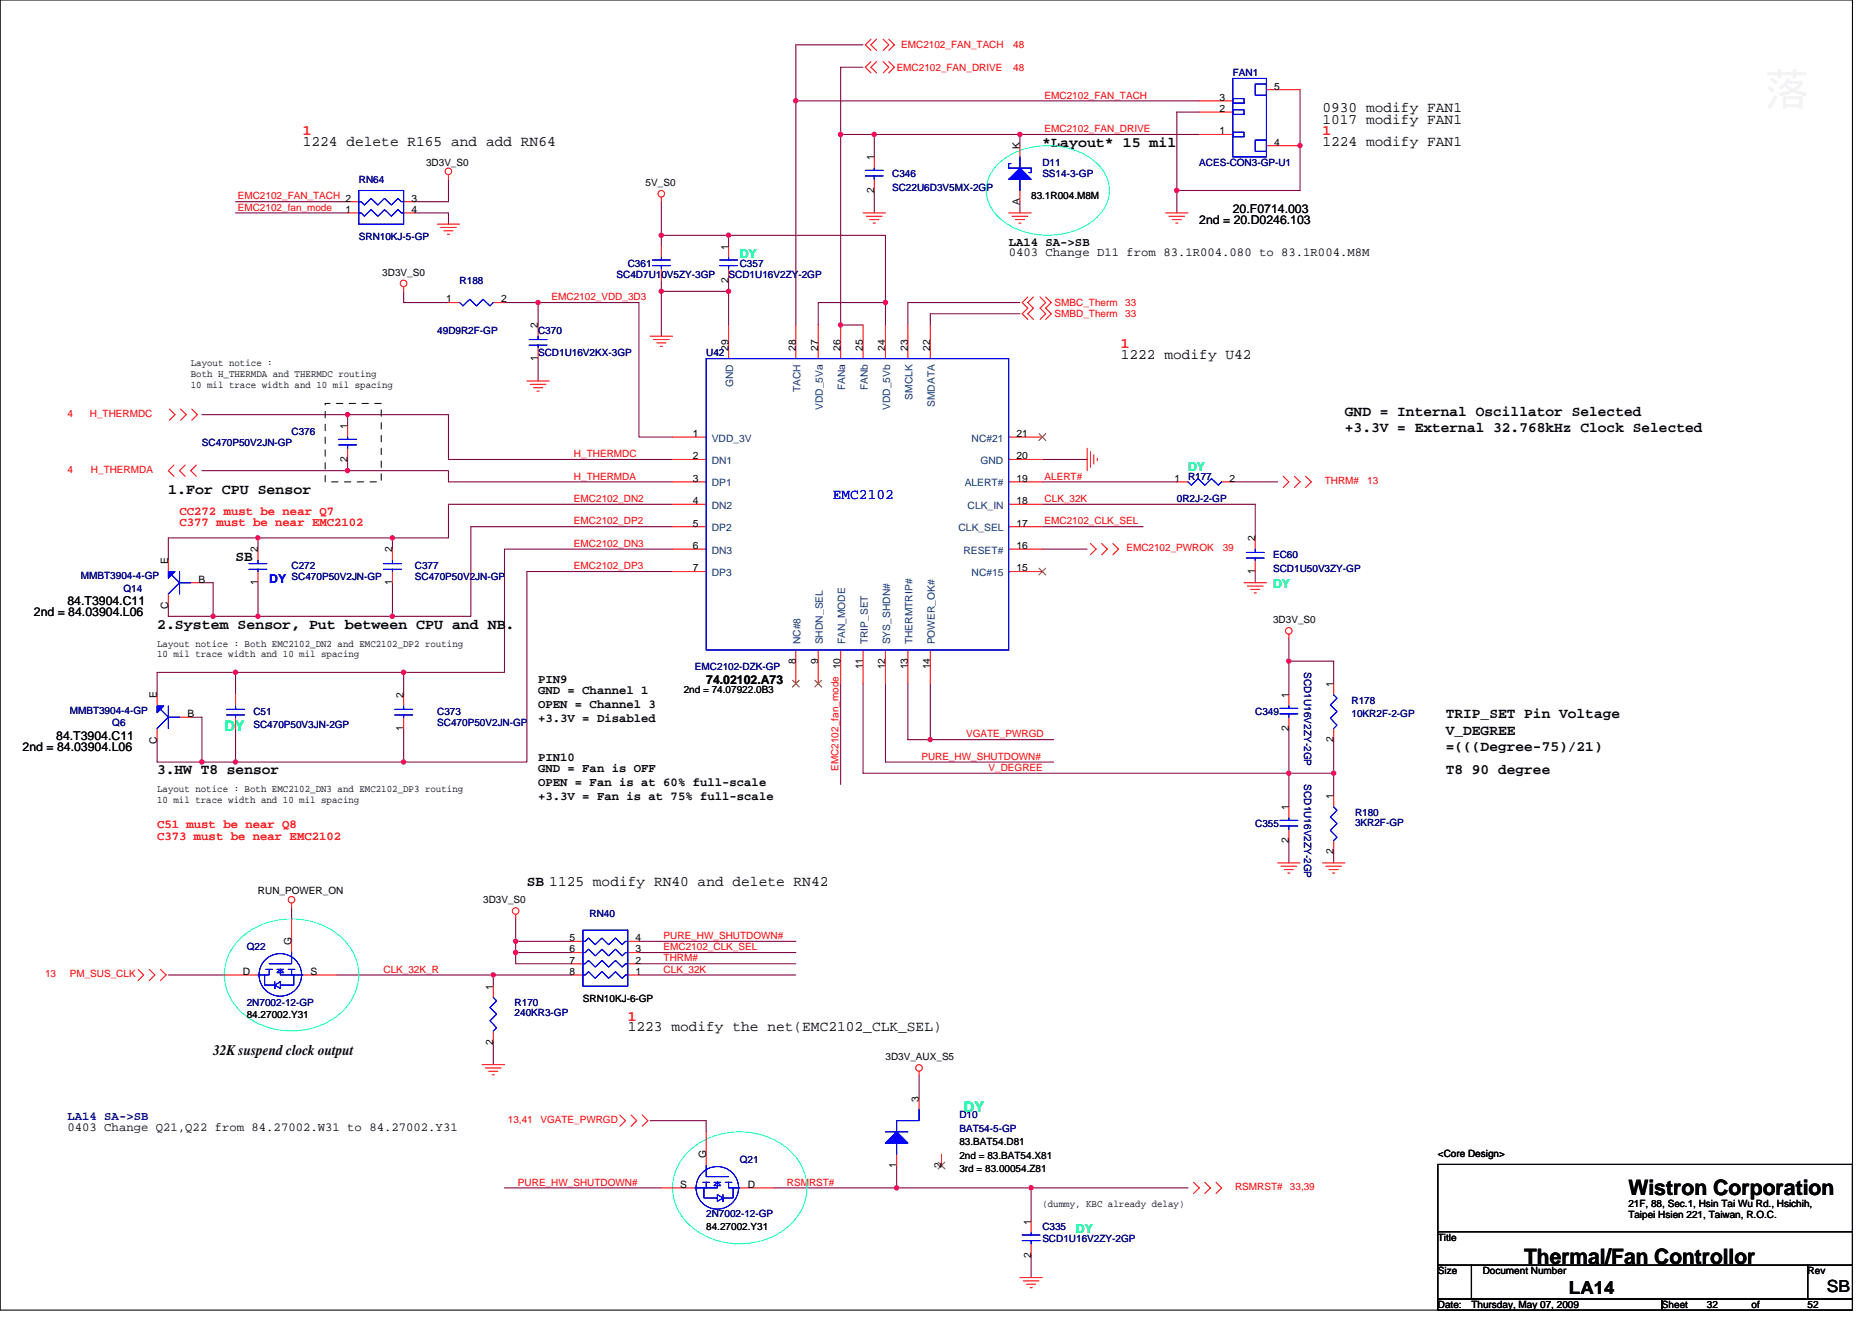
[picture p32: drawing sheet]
<svg xmlns="http://www.w3.org/2000/svg" width="297mm" height="210mm" viewBox="0 0 297 210" stroke-linecap="round" stroke-linejoin="round" font-family="sans-serif">
<defs><g id="words">
<g font-size="3.4">
<text x="258.4" y="189.6">Wistron Corporation</text>
<text x="241.8" y="200.5">Thermal/Fan Controllor</text>
</g>
<text font-size="2.8" x="249" y="205.3">LA14</text>
<text font-size="2.6" x="289.9" y="205.1">SB</text>
<g font-size="2.3">
<text x="209.8" y="17.8">0930 modify FAN1</text>
<text x="48" y="23.2">1224 delete R165 and add RN64</text>
<text x="165.4" y="23.3">*Layout* 15 mil</text>
<text x="209.8" y="19.6">1017 modify FAN1</text>
<text x="209.8" y="23.2">1224 modify FAN1</text>
<text x="177.8" y="57">1222 modify U42</text>
<text x="213.4" y="65.9">GND = Internal Oscillator Selected</text>
<text x="213.4" y="68.6">+3.3V = External 32.768kHz Clock Selected</text>
<text x="26.7" y="78.4">1.For CPU Sensor</text>
<text x="37.4" y="89">SB</text>
<text x="24.9" y="99.7">2.System Sensor, Put between CPU and NB.</text>
<text x="229.4" y="113.9">TRIP_SET Pin Voltage</text>
<text x="229.4" y="116.6">V_DEGREE</text>
<text x="229.4" y="119.2">=(((Degree-75)/21)</text>
<text x="24.9" y="122.8">3.HW T8 sensor</text>
<text x="229.4" y="122.8">T8 90 degree</text>
<text x="83.6" y="140.6">SB 1125 modify RN40 and delete RN42</text>
<text x="33.8" y="167.4">32K suspend clock output</text>
<text x="99.6" y="163.6">1223 modify the net(EMC2102_CLK_SEL)</text>
</g>
<g font-size="2.3" fill="#f00">
<text x="48" y="21.5">1</text>
<text x="209.8" y="21.5">1</text>
<text x="177.8" y="55.3">1</text>
<text x="99.6" y="162">1</text>
</g>
<text font-size="2.3" fill="#00f" x="132.1" y="79.2">EMC2102</text>
<g font-size="2.3" fill="#0f0">
<text x="35.6" y="115.9">DY</text>
<text x="152.9" y="176.4">DY</text>
</g>
<g font-size="1.9">
<text x="190.3" y="35.5">2nd = 20.D0246.103</text>
<text x="195.6" y="33.8">20.F0714.003</text>
<text x="160.1" y="39">LA14 SA-&gt;SB</text>
<text x="160.1" y="40.7">0403 Change D11 from 83.1R004.080 to 83.1R004.M8M</text>
<text x="10.7" y="96">84.T3904.C11</text>
<text x="5.4" y="97.8">2nd = 84.03904.L06</text>
<text x="85.4" y="110.1">GND = Channel 1</text>
<text x="85.4" y="112.3">OPEN = Channel 3</text>
<text x="85.4" y="108.3">PIN9</text>
<text x="112.1" y="108.5">74.02102.A73</text>
<text x="3.6" y="119.1">2nd = 84.03904.L06</text>
<text x="8.9" y="117.3">84.T3904.C11</text>
<text x="85.4" y="114.5">+3.3V = Disabled</text>
<text x="85.4" y="122.5">GND = Fan is OFF</text>
<text x="85.4" y="124.8">OPEN = Fan is at 60% full-scale</text>
<text x="85.4" y="120.8">PIN10</text>
<text x="85.4" y="127">+3.3V = Fan is at 75% full-scale</text>
<text x="10.7" y="179.4">0403 Change Q21,Q22 from 84.27002.W31 to 84.27002.Y31</text>
</g>
<g font-size="1.9" fill="#0f0">
<text x="117.4" y="40.9">DY</text>
<text x="188.5" y="74.7">DY</text>
<text x="202" y="93.2">DY</text>
<text x="170.7" y="195.6">DY</text>
</g>
<g font-size="1.9" fill="#f00">
<text x="28.5" y="83.4">C377 must be near EMC2102</text>
<text x="28.5" y="81.6">CC272 must be near Q7</text>
<text x="24.9" y="131.4">C51 must be near Q8</text>
<text x="24.9" y="133.2">C373 must be near EMC2102</text>
</g>
<text font-size="1.9" fill="#00f" x="42.7" y="92.5">DY</text>
<text font-size="1.9" fill="#000080" x="10.7" y="177.7">LA14 SA-&gt;SB</text>
<g font-size="1.6" fill="#f00">
<text x="142.3" y="11.2">EMC2102_FAN_DRIVE</text>
<text x="143" y="7.6">EMC2102_FAN_TACH</text>
<text x="160.8" y="7.6">48</text>
<text x="160.8" y="11.2">48</text>
<text x="165.8" y="15.6">EMC2102_FAN_TACH</text>
<text x="165.8" y="21">EMC2102_FAN_DRIVE</text>
<text x="37.7" y="31.6">EMC2102_FAN_TACH 2</text>
<text x="37.7" y="33.4">EMC2102_fan_mode</text>
<text x="87.5" y="47.6">EMC2102_VDD_3D3</text>
<text x="167.3" y="50.3">SMBD_Therm</text>
<text x="167.3" y="48.5">SMBC_Therm</text>
<text x="178.6" y="50.3">33</text>
<text x="178.6" y="48.5">33</text>
<text x="10.7" y="66.1">4</text>
<text x="14.3" y="66.1">H_THERMDC</text>
<text x="10.7" y="75">4</text>
<text x="14.4" y="75">H_THERMDA</text>
<text x="91.1" y="72.5">H_THERMDC</text>
<text x="91.1" y="76.1">H_THERMDA</text>
<text x="165.8" y="76.1">ALERT#</text>
<text x="210.2" y="76.8">THRM#</text>
<text x="217" y="76.8">13</text>
<text x="91.1" y="79.7">EMC2102_DN2</text>
<text x="91.1" y="83.2">EMC2102_DP2</text>
<text x="165.8" y="79.7">CLK_32K</text>
<text x="165.8" y="83.2">EMC2102_CLK_SEL</text>
<text x="91.1" y="86.8">EMC2102_DN3</text>
<text x="178.7" y="87.5">EMC2102_PWROK</text>
<text x="194" y="87.5">39</text>
<text x="91.1" y="90.3">EMC2102_DP3</text>
<text x="153.3" y="117">VGATE_PWRGD</text>
<text x="133" y="122.3" transform="rotate(-90 133 122.3)">EMC2102_fan_mode 10</text>
<text x="146.2" y="120.5">PURE_HW_SHUTDOWN#</text>
<text x="156.9" y="122.3">V_DEGREE</text>
<text x="105.3" y="149">PURE_HW_SHUTDOWN#</text>
<text x="7.2" y="155">13</text>
<text x="11.1" y="155">PM_SUS_CLK</text>
<text x="60.9" y="154.3">CLK_32K_R</text>
<text x="105.3" y="152.5">THRM#</text>
<text x="105.3" y="154.3">CLK_32K</text>
<text x="105.3" y="150.8">EMC2102_CLK_SEL</text>
<text x="80.6" y="178.2">13,41</text>
<text x="85.7" y="178.2">VGATE_PWRGD</text>
<text x="82.2" y="188.1">PURE_HW_SHUTDOWN#</text>
<text x="124.9" y="188.1">RSMRST#</text>
<text x="196" y="188.8">RSMRST#</text>
<text x="204.7" y="188.8">33,39</text>
</g>
<g font-size="1.6">
<text x="193.5" y="17.8">2</text>
<text x="193.5" y="16">3</text>
<text x="202.2" y="14.2">5</text>
<text x="161.8" y="23.6" transform="rotate(-90 161.8 23.6)">K</text>
<text x="193.5" y="21.3">1</text>
<text x="202.2" y="23.1">4</text>
<text x="67.6" y="26.3">3D3V_S0</text>
<text x="102.4" y="29.5">5V_S0</text>
<text x="138.7" y="25.4" transform="rotate(-90 138.7 25.4)">1</text>
<text x="54.8" y="33.8">1</text>
<text x="65.3" y="32">3</text>
<text x="65.3" y="33.8">4</text>
<text x="138.7" y="30.6" transform="rotate(-90 138.7 30.6)">2</text>
<text x="161.8" y="32.6" transform="rotate(-90 161.8 32.6)">A</text>
<text x="163.6" y="31.6">83.1R004.M8M</text>
<text x="115.6" y="39.6" transform="rotate(-90 115.6 39.6)">1</text>
<text x="60.7" y="43.7">3D3V_S0</text>
<text x="70.8" y="48">1</text>
<text x="79.5" y="48">2</text>
<text x="115.6" y="44.8" transform="rotate(-90 115.6 44.8)">2</text>
<text x="85.4" y="52.1" transform="rotate(-90 85.4 52.1)">2</text>
<text x="30.3" y="58.1">Layout notice :</text>
<text x="30.3" y="59.8">Both H_THERMDA and THERMDC routing</text>
<text x="85.4" y="57.3" transform="rotate(-90 85.4 57.3)">1</text>
<text x="115.6" y="55.6" transform="rotate(-90 115.6 55.6)">29</text>
<text x="126.3" y="55.6" transform="rotate(-90 126.3 55.6)">28</text>
<text x="129.8" y="55.6" transform="rotate(-90 129.8 55.6)">27</text>
<text x="133.4" y="55.6" transform="rotate(-90 133.4 55.6)">26</text>
<text x="136.9" y="55.6" transform="rotate(-90 136.9 55.6)">25</text>
<text x="140.5" y="55.6" transform="rotate(-90 140.5 55.6)">24</text>
<text x="144" y="55.6" transform="rotate(-90 144 55.6)">23</text>
<text x="147.6" y="55.6" transform="rotate(-90 147.6 55.6)">22</text>
<text x="30.3" y="61.5">10 mil trace width and 10 mil spacing</text>
<text x="55.1" y="68.1" transform="rotate(-90 55.1 68.1)">1</text>
<text x="109.9" y="69.3">1</text>
<text x="161.3" y="69.3">21</text>
<text x="55.1" y="73.3" transform="rotate(-90 55.1 73.3)">2</text>
<text x="109.9" y="72.9">2</text>
<text x="109.9" y="76.4">3</text>
<text x="161.3" y="72.9">20</text>
<text x="161.3" y="76.4">19</text>
<text x="186.4" y="76.4">1</text>
<text x="195.1" y="76.4">2</text>
<text x="109.9" y="80">4</text>
<text x="109.9" y="83.5">5</text>
<text x="161.3" y="80">18</text>
<text x="161.3" y="83.5">17</text>
<text x="26.7" y="89.4" transform="rotate(-90 26.7 89.4)">E</text>
<text x="40.9" y="87.7" transform="rotate(-90 40.9 87.7)">2</text>
<text x="62.2" y="87.7" transform="rotate(-90 62.2 87.7)">2</text>
<text x="109.9" y="87.1">6</text>
<text x="161.3" y="87.1">16</text>
<text x="199.2" y="85.9" transform="rotate(-90 199.2 85.9)">2</text>
<text x="31.5" y="92.4">B</text>
<text x="40.9" y="92.8" transform="rotate(-90 40.9 92.8)">1</text>
<text x="62.2" y="92.8" transform="rotate(-90 62.2 92.8)">1</text>
<text x="109.9" y="90.7">7</text>
<text x="161.3" y="90.7">15</text>
<text x="199.2" y="91.1" transform="rotate(-90 199.2 91.1)">1</text>
<text x="26.7" y="96.7" transform="rotate(-90 26.7 96.7)">C</text>
<text x="202" y="98.8">3D3V_S0</text>
<text x="24.9" y="102.6">Layout notice : Both EMC2102_DN2 and EMC2102_DP2 routing</text>
<text x="24.9" y="104.3">10 mil trace width and 10 mil spacing</text>
<text x="126.3" y="105.3" transform="rotate(-90 126.3 105.3)">8</text>
<text x="129.8" y="105.3" transform="rotate(-90 129.8 105.3)">9</text>
<text x="136.9" y="106.2" transform="rotate(-90 136.9 106.2)">11</text>
<text x="140.5" y="106.2" transform="rotate(-90 140.5 106.2)">12</text>
<text x="144" y="106.2" transform="rotate(-90 144 106.2)">13</text>
<text x="147.6" y="106.2" transform="rotate(-90 147.6 106.2)">14</text>
<text x="24.9" y="110.8" transform="rotate(-90 24.9 110.8)">E</text>
<text x="29.7" y="113.8">B</text>
<text x="64" y="110.8" transform="rotate(-90 64 110.8)">2</text>
<text x="108.5" y="109.9">2nd = 74.07922.0B3</text>
<text x="204.5" y="110.8" transform="rotate(-90 204.5 110.8)">1</text>
<text x="211.6" y="109" transform="rotate(-90 211.6 109)">1</text>
<text x="24.9" y="118" transform="rotate(-90 24.9 118)">C</text>
<text x="64" y="116" transform="rotate(-90 64 116)">1</text>
<text x="204.5" y="116" transform="rotate(-90 204.5 116)">2</text>
<text x="211.6" y="117.7" transform="rotate(-90 211.6 117.7)">2</text>
<text x="24.9" y="125.7">Layout notice : Both EMC2102_DN3 and EMC2102_DP3 routing</text>
<text x="24.9" y="127.4">10 mil trace width and 10 mil spacing</text>
<text x="204.5" y="128.5" transform="rotate(-90 204.5 128.5)">1</text>
<text x="211.6" y="126.8" transform="rotate(-90 211.6 126.8)">1</text>
<text x="204.5" y="133.7" transform="rotate(-90 204.5 133.7)">2</text>
<text x="211.6" y="135.5" transform="rotate(-90 211.6 135.5)">2</text>
<text x="40.9" y="141.9">RUN_POWER_ON</text>
<text x="76.7" y="143.3">3D3V_S0</text>
<text x="46.2" y="149.9" transform="rotate(-90 46.2 149.9)">G</text>
<text x="90.4" y="149.3">5</text>
<text x="100.9" y="149.3">4</text>
<text x="38.5" y="154.7">D</text>
<text x="49.3" y="154.7">S</text>
<text x="90.4" y="151.1">6</text>
<text x="90.4" y="152.9">7</text>
<text x="90.4" y="154.7">8</text>
<text x="100.9" y="154.7">1</text>
<text x="100.9" y="152.9">2</text>
<text x="100.9" y="151.1">3</text>
<text x="39.2" y="161.4">84.27002.Y31</text>
<text x="78.2" y="157" transform="rotate(-90 78.2 157)">1</text>
<text x="92.5" y="158.9">SRN10KJ-6-GP</text>
<text x="78.2" y="165.7" transform="rotate(-90 78.2 165.7)">2</text>
<text x="140.5" y="168.2">3D3V_AUX_S5</text>
<text x="145.8" y="174.8" transform="rotate(-90 145.8 174.8)">3</text>
<text x="112" y="183.7" transform="rotate(-90 112 183.7)">G</text>
<text x="142.3" y="185.3" transform="rotate(-90 142.3 185.3)">1</text>
<text x="149.4" y="185.3" transform="rotate(-90 149.4 185.3)">2</text>
<text x="152.2" y="181.7">83.BAT54.D81</text>
<text x="152.2" y="183.8">2nd = 83.BAT54.X81</text>
<text x="152.2" y="186">3rd = 83.00054.Z81</text>
<text x="228.2" y="183.5">&lt;Core Design&gt;</text>
<text x="107.9" y="188.4">S</text>
<text x="118.6" y="188.4">D</text>
<text x="165.4" y="191.5">(dummy, KBC already delay)</text>
<text x="258.4" y="191.5">21F, 88, Sec.1, Hsin Tai Wu Rd., Hsichih,</text>
<text x="112.1" y="195.2">84.27002.Y31</text>
<text x="163.6" y="194.3" transform="rotate(-90 163.6 194.3)">1</text>
<text x="228.2" y="196.8">Title</text>
<text x="258.4" y="193.3">Taipei Hsien 221, Taiwan, R.O.C.</text>
<text x="163.6" y="199.5" transform="rotate(-90 163.6 199.5)">2</text>
<text x="228.2" y="202.2">Size</text>
<text x="235.3" y="202.2">Document Number</text>
<text x="286.8" y="202.2">Rev</text>
<text x="228.2" y="207.5">Date:</text>
<text x="233.5" y="207.5">Thursday, May 07, 2009</text>
<text x="263.7" y="207.5">Sheet</text>
<text x="270.8" y="207.5">32</text>
<text x="277.9" y="207.5">of</text>
<text x="286.8" y="207.5">52</text>
</g>
<g font-size="1.6" fill="#000080">
<text x="195.6" y="12.1">FAN1</text>
<text x="56.9" y="29">RN64</text>
<text x="141.6" y="28.1">C346</text>
<text x="165.4" y="26.3">D11</text>
<text x="165.4" y="28.1">SS14-3-GP</text>
<text x="190.3" y="26.3">ACES-CON3-GP-U1</text>
<text x="141.6" y="30.2">SC22U6D3V5MX-2GP</text>
<text x="56.9" y="38">SRN10KJ-5-GP</text>
<text x="72.9" y="45">R188</text>
<text x="97.8" y="44.1">SC4D7U10V5ZY-3GP</text>
<text x="99.6" y="42.3">C361</text>
<text x="115.6" y="44.1">SCD1U16V2ZY-2GP</text>
<text x="117.4" y="42.3">C357</text>
<text x="69.4" y="53">49D9R2F-GP</text>
<text x="85.4" y="53">C370</text>
<text x="85.4" y="56.5">SCD1U16V2KX-3GP</text>
<text x="112.1" y="56.5">U42</text>
<text x="32" y="70.8">SC470P50V2JN-GP</text>
<text x="46.3" y="69">C376</text>
<text x="188.5" y="76.1">R177</text>
<text x="186.7" y="79.7">0R2J-2-GP</text>
<text x="202" y="88.5">EC60</text>
<text x="12.8" y="91.9">MMBT3904-4-GP</text>
<text x="19.6" y="93.9">Q14</text>
<text x="46.3" y="90.3">C272</text>
<text x="46.3" y="92.1">SC470P50V2JN-GP</text>
<text x="65.8" y="90.3">C377</text>
<text x="65.8" y="92.1">SC470P50V2JN-GP</text>
<text x="202" y="90.7">SCD1U50V3ZY-GP</text>
<text x="110.3" y="106.3">EMC2102-DZK-GP</text>
<text x="206.9" y="106.7" transform="rotate(90 206.9 106.7)">SCD1U16V2ZY-2GP</text>
<text x="11.1" y="113.3">MMBT3904-4-GP</text>
<text x="40.2" y="113.4">C51</text>
<text x="69.4" y="113.4">C373</text>
<text x="199.2" y="113.4">C349</text>
<text x="214.5" y="111.7">R178</text>
<text x="214.5" y="113.8">10KR2F-2-GP</text>
<text x="17.8" y="115.2">Q6</text>
<text x="40.2" y="115.6">SC470P50V3JN-2GP</text>
<text x="69.4" y="115.2">SC470P50V2JN-GP</text>
<text x="206.9" y="124.5" transform="rotate(90 206.9 124.5)">SCD1U16V2ZY-2GP</text>
<text x="199.2" y="131.2">C355</text>
<text x="215" y="129.4">R180</text>
<text x="215" y="131">3KR2F-GP</text>
<text x="93.6" y="145.4">RN40</text>
<text x="39.2" y="150.8">Q22</text>
<text x="39.2" y="159.7">2N7002-12-GP</text>
<text x="81.7" y="159.7">R170</text>
<text x="81.7" y="161.3">240KR3-GP</text>
<text x="152.2" y="177.4">D10</text>
<text x="152.2" y="179.6">BAT54-5-GP</text>
<text x="117.4" y="184.6">Q21</text>
<text x="112.1" y="193.1">2N7002-12-GP</text>
<text x="165.4" y="195.2">C335</text>
<text x="165.4" y="197">SCD1U16V2ZY-2GP</text>
</g>
<g font-size="1.6" fill="#004080">
<text x="116.3" y="61.4" transform="rotate(-90 116.3 61.4)">GND</text>
<text x="127" y="62.2" transform="rotate(-90 127 62.2)">TACH</text>
<text x="130.6" y="65" transform="rotate(-90 130.6 65)">VDD_5Va</text>
<text x="134.1" y="62" transform="rotate(-90 134.1 62)">FANa</text>
<text x="137.7" y="62" transform="rotate(-90 137.7 62)">FANb</text>
<text x="141.2" y="65" transform="rotate(-90 141.2 65)">VDD_5Vb</text>
<text x="144.8" y="63.4" transform="rotate(-90 144.8 63.4)">SMCLK</text>
<text x="148.4" y="64.6" transform="rotate(-90 148.4 64.6)">SMDATA</text>
<text x="112.9" y="70.1">VDD_3V</text>
<text x="154.2" y="70.1">NC#21</text>
<text x="112.9" y="73.6">DN1</text>
<text x="112.9" y="77.2">DP1</text>
<text x="153.1" y="77.2">ALERT#</text>
<text x="155.6" y="73.6">GND</text>
<text x="112.9" y="80.7">DN2</text>
<text x="153.5" y="80.7">CLK_IN</text>
<text x="112.9" y="84.3">DP2</text>
<text x="112.9" y="87.8">DN3</text>
<text x="152.1" y="84.3">CLK_SEL</text>
<text x="152.9" y="87.8">RESET#</text>
<text x="112.9" y="91.4">DP3</text>
<text x="154.2" y="91.4">NC#15</text>
<text x="127" y="102.2" transform="rotate(-90 127 102.2)">NC#8</text>
<text x="130.6" y="102.2" transform="rotate(-90 130.6 102.2)">SHDN_SEL</text>
<text x="134.1" y="102.2" transform="rotate(-90 134.1 102.2)">FAN_MODE</text>
<text x="137.7" y="102.2" transform="rotate(-90 137.7 102.2)">TRIP_SET</text>
<text x="141.2" y="102.2" transform="rotate(-90 141.2 102.2)">SYS_SHDN#</text>
<text x="144.8" y="102.2" transform="rotate(-90 144.8 102.2)">THERMTRIP#</text>
<text x="148.4" y="102.2" transform="rotate(-90 148.4 102.2)">POWER_OK#</text>
</g>
</g></defs>
<path d="M0 0h293.9v207.9h-293.9zM228.2 184.7h65.7v10.7h-65.7zM228.2 195.4h65.7v5.3h-65.7zM228.2 200.7h5.3v5.4h-5.3zM228.2 206.1h35.5v1.8h-35.5zM233.5 200.7h53.3v5.4h-53.3zM263.7 206.1h30.2v1.8h-30.2zM286.8 200.7h7.1v5.4h-7.1z" fill="none" stroke="#000" stroke-width=".17"/>
<g fill="none" stroke="#800040" stroke-width=".17">
<path d="M126.3 16h64M136.9 10.7h-3.5v10.6h5.3M136.9 7.1h-10.6v44.5M190.3 17.8h-3.6v16M206.3 14.2v16h-19.6M37.4 32h17.8M37.4 33.8h17.8M65.8 33.8h5.4v1.8M71.2 28.4v3.6h-5.4M104.9 32v7.1M104.9 37.3h10.7v1.8M115.6 37.3h24.9v10.7"/>
<path d="M133.4 21.3v30.3h3.5M138.7 21.3v3.6M138.7 30.2v3.6M138.7 21.3h51.6M161.8 21.3v1.8M161.8 32v1.8M64 46.2v1.8h7.2M80 48h21.4v21.3h5.3M85.4 48v3.6M85.4 56.9v3.6M104.9 44.4v8.9M104.9 46.2h10.7"/>
<path d="M115.6 44.4v7.2M129.8 51.6v-3.6h10.7v3.6M161.8 48h-17.7v3.6M161.8 49.8h-14.2v1.8M32 74.7h23.2M32 65.8h23.2M55.2 72.9v1.8M55.2 65.8h16v7.1h35.5M55.2 74.7h16v1.8h35.5M55.2 65.8v1.8M165.4 72.9h7.1M165.4 76.5h21.3"/>
<path d="M195.6 76.5h7.1M26.7 96v1.8h35.6M32 92.5h1.8v5.3M40.9 85.3v1.8M40.9 92.5v5.3M62.3 85.3v1.8M62.3 92.5v5.3M62.3 85.3h-35.6v3.6M106.7 80h-35.5v5.3h-8.9M106.7 83.6h-32v14.2h-12.4M106.7 87.1h-26.7v19.6h-16M106.7 90.7h-23.1v30.2h-19.6"/>
<path d="M165.4 87.1h7.1M165.4 80h33.8v5.3M165.4 83.6h16M199.2 90.7v1.8M24.9 117.3v3.6h7.1M30.3 113.8h1.7v7.1h5.4M37.4 106.7v3.5M37.4 115.6v5.3M64 106.7h-39.1v3.5M64 106.7v3.5M64 115.6v5.3M133.4 108.5v16"/>
<path d="M136.9 108.5v14.2h74.7M140.5 108.5v12.4h26.7M144.1 108.5v8.8h3.5v-8.8M147.6 117.3h19.6M204.5 104.9h7.1v3.6M204.5 101.3v8.9M204.5 115.6v12.4M211.6 117.3v8.9M37.4 120.9h26.6M204.5 133.3v3.6M211.6 135.1v1.8M26.7 154.7h8.9"/>
<path d="M46.3 144v1.8M78.3 154.7v1.8M81.8 151.1v1.8h8.9M81.8 149.4h8.9M81.8 151.1h8.9M81.8 145.8v5.3M90.7 154.7h-37.3M101.4 152.9h24.9M101.4 149.4h24.9M101.4 154.7h24.9M101.4 151.1h24.9M78.3 165.4v3.5"/>
<path d="M103.2 177.8h8.9v1.8M145.8 170.7v3.5M80 188.5h24.9M142.3 188.5h46.2M142.3 184.9v3.6h-19.6M163.6 188.5v5.3M163.6 199.1v3.6"/>
</g>
<g fill="#f0f" stroke="#f0f" stroke-width=".17">
<circle cx="161.8" cy="21.3" r=".35"/>
<circle cx="126.3" cy="16" r=".35"/>
<circle cx="78.3" cy="154.7" r=".35"/>
<circle cx="204.5" cy="104.9" r=".35"/>
<circle cx="33.8" cy="97.8" r=".35"/>
<circle cx="55.1" cy="74.7" r=".35"/>
<circle cx="55.1" cy="65.8" r=".35"/>
<circle cx="115.6" cy="46.2" r=".35"/>
<circle cx="104.9" cy="46.2" r=".35"/>
<circle cx="37.4" cy="106.7" r=".35"/>
<circle cx="40.9" cy="97.8" r=".35"/>
<circle cx="32" cy="120.9" r=".35"/>
<circle cx="211.6" cy="122.7" r=".35"/>
<circle cx="204.5" cy="122.7" r=".35"/>
<circle cx="115.6" cy="37.3" r=".35"/>
<circle cx="104.9" cy="37.3" r=".35"/>
<circle cx="37.4" cy="120.9" r=".35"/>
<circle cx="147.6" cy="117.3" r=".35"/>
<circle cx="62.3" cy="85.3" r=".35"/>
<circle cx="40.9" cy="85.3" r=".35"/>
<circle cx="206.3" cy="23.1" r=".35"/>
<circle cx="186.7" cy="30.2" r=".35"/>
<circle cx="163.6" cy="188.5" r=".35"/>
<circle cx="142.3" cy="188.5" r=".35"/>
<circle cx="138.7" cy="21.3" r=".35"/>
<circle cx="81.8" cy="151.1" r=".35"/>
<circle cx="81.8" cy="149.3" r=".35"/>
<circle cx="85.4" cy="48" r=".35"/>
<circle cx="62.3" cy="97.8" r=".35"/>
<circle cx="64" cy="106.7" r=".35"/>
<circle cx="64" cy="120.9" r=".35"/>
<circle cx="140.5" cy="48" r=".35"/>
<circle cx="133.4" cy="51.5" r=".35"/>
<circle cx="133.4" cy="21.3" r=".35"/>
</g>
<g fill="none" stroke="#f00" stroke-width=".17">
<path d="M138.2 6.2l-.9 .9 .9 .9M138.2 9.8l-.9 .9 .9 .9M139.1 6.2l-.9 .9 .9 .9M139.1 9.8l-.9 .9 .9 .9M140.1 6.2l.9 .9-.9 .9M140.1 9.8l.9 .9-.9 .9M141 6.2l.9 .9-.9 .9M141 9.8l.9 .9-.9 .9M190.3 17.8h5.3M190.3 16h5.3M201 14.2h5.3M55.2 33.8h1.7"/>
<path d="M55.2 32h1.7M64 33.8h1.8M64 32h1.8M69.4 35.6h3.5M69.9 36.1h2.5M70.4 36.6h1.5M71 37.2h.3M71.2 27.7v.7M104.9 31.3v.7M104.9 39.1v1.8M115.6 39.1v1.8M136.9 33.8h3.6"/>
<path d="M137.5 34.3h2.5M138 34.8h1.4M138.6 35.4h.3M138.7 24.9v1.8M138.7 28.4v1.8M160.1 33.8h3.5M160.6 34.3h2.5M161.1 34.8h1.5M161.7 35.4h.3M161.8 23.1v1.8M161.8 30.2v1.8M185 33.8h3.5"/>
<path d="M185.5 34.3h2.5M186 34.8h1.4M186.6 35.4h.3M190.3 21.3h5.3M201 23.1h5.3M64 45.5v.7M71.2 48h1.7M78.3 48h1.7M85.4 51.6v1.7M85.4 55.1v1.8M103.2 53.3h3.5M103.7 53.9h2.5"/>
<path d="M104.2 54.4h1.5M104.8 54.9h.3M104.9 42.7v1.7M115.6 42.7v1.8M115.6 51.6v5.3M126.3 51.6v5.3M129.8 51.6v5.3M133.4 51.6v5.3M136.9 51.6v5.3M140.5 51.6v5.3M144.1 51.6v5.3M147.6 51.6v5.3"/>
<path d="M163.1 47.1l-.9 .9 .9 .9-.9 .9 .9 .9M164 47.1l-.9 .9 .9 .9-.9 .9 .9 .9M165 47.1l.9 .9-.9 .9 .9 .9-.9 .9M165.9 47.1l.9 .9-.9 .9 .9 .9-.9 .9M26.9 64.9l.9 .9-.9 .9M27.6 73.8l-.9 .9 .9 .9M28.7 64.9l.8 .9-.8 .9M29.4 73.8l-.9 .9 .9 .9M30.4 64.9l.9 .9-.9 .9M31.2 73.8l-.9 .9 .9 .9M55.2 67.6v1.7M55.2 71.1v1.8"/>
<path d="M83.6 60.5h3.6M84.1 61h2.5M84.7 61.5h1.4M85.2 62.1h.4M106.7 76.5h5.4M106.7 69.3h5.4M106.7 72.9h5.4M160.1 76.5h5.3M160.1 69.3h5.3M160.1 72.9h5.3M172.5 71.1v3.6M173 71.6v2.5"/>
<path d="M173.6 72.2v1.4M174.1 72.7v.4M186.7 76.5h1.8M193.8 76.5h1.8M203.6 75.6l.9 .9-.9 .8M205.4 75.6l.9 .9-.9 .8M207.2 75.6l.9 .9-.9 .8M26.7 88.9v1.8M26.7 94.2v1.8M30.3 92.5h1.7M40.9 87.1v1.8M40.9 90.7v1.8"/>
<path d="M62.3 87.1v1.8M62.3 90.7v1.8M106.7 80h5.4M106.7 83.6h5.4M106.7 87.1h5.4M106.7 90.7h5.4M160.1 80h5.3M160.1 83.6h5.3M160.1 87.1h5.3M160.1 90.7h5.3M173 86.2l.9 .9-.9 .9M174.8 86.2l.9 .9-.9 .9"/>
<path d="M176.6 86.2l.9 .9-.9 .9M197.4 92.5h3.6M197.9 93h2.5M198.5 93.5h1.4M199 94.1h.3M199.2 85.3v1.8M199.2 88.9v1.8M24.9 110.2v1.8M24.9 115.6v1.7M28.5 113.8h1.8M37.4 110.2v1.8M37.4 113.8v1.8"/>
<path d="M64 110.2v1.8M64 113.8v1.8M126.3 103.1v5.4M129.8 103.1v5.4M133.4 103.1v5.4M136.9 103.1v5.4M140.5 103.1v5.4M144.1 103.1v5.4M147.6 103.1v5.4M204.5 100.6v.7M204.5 110.2v1.8M204.5 113.8v1.8"/>
<path d="M211.6 108.5v1.7M211.6 115.6v1.7M202.7 136.9h3.6M203.3 137.4h2.5M203.8 138h1.4M204.3 138.5h.4M204.5 128v1.8M204.5 131.6v1.7M209.8 136.9h3.6M210.4 137.4h2.5M210.9 138h1.4M211.5 138.5h.3"/>
<path d="M211.6 126.2v1.8M211.6 133.3v1.8M21.9 153.8l.9 .9-.9 .9M23.7 153.8l.9 .9-.9 .9M25.5 153.8l.8 .9-.8 .9M35.6 154.7h5.3M46.3 145.8v5.3M46.3 143.3v.7M48 154.7h5.4M78.3 156.5v1.7M81.8 145.1v.7M90.7 154.7h1.8"/>
<path d="M90.7 152.9h1.8M90.7 151.1h1.8M90.7 149.4h1.8M99.6 154.7h1.8M99.6 152.9h1.8M99.6 151.1h1.8M99.6 149.4h1.8M76.5 168.9h3.5M77 169.4h2.5M77.6 170h1.4M78.1 170.5h.3M78.3 163.6v1.8"/>
<path d="M98.4 176.9l.8 .9-.8 .9M100.1 176.9l.9 .9-.9 .9M101.9 176.9l.9 .9-.9 .9M112.1 179.6v5.3M145.8 170v.7M145.8 174.2v1.8M104.9 188.5h5.4M117.4 188.5h5.3M142.3 183.1v1.8M149.4 183.1v1.8M163.6 193.8v1.8M163.6 197.4v1.7"/>
<path d="M189.4 187.6l.9 .9-.9 .9M191.2 187.6l.9 .9-.9 .9M193 187.6l.8 .9-.8 .9M161.8 202.7h3.6M162.4 203.2h2.5M162.9 203.8h1.4M163.4 204.3h.4"/>
<circle cx="71.1" cy="27.2" r=".52"/>
<circle cx="104.9" cy="30.7" r=".52"/>
<circle cx="64" cy="45" r=".52"/>
<circle cx="204.5" cy="100.1" r=".52"/>
<circle cx="46.3" cy="142.8" r=".52"/>
<circle cx="81.8" cy="144.5" r=".52"/>
<circle cx="145.8" cy="169.4" r=".52"/>
</g>
<path d="M51.6 64h8.9v12.5h-8.9z" fill="none" stroke="#000" stroke-width=".16" stroke-dasharray="1 1 1 1 1 1 1 1"/>
<path d="M158.5 25.9a12.2 12.2 0 0 1 15.5 0 5.6 5.6 0 0 1 0 8.6 12.2 12.2 0 0 1-15.5 0 5.6 5.6 0 0 1 0-8.6zM38.3 148.8a12.1 12.1 0 0 1 16.7 .8 7.9 7.9 0 0 1-1.7 11.7 12 12 0 0 1-15.8-1.6 7.8 7.8 0 0 1 .8-10.9zM109.4 182.6a12.1 12.1 0 0 1 16.7 .8 7.9 7.9 0 0 1-1.7 11.7 12 12 0 0 1-15.8-1.6 7.8 7.8 0 0 1 .8-10.9z" fill="none" stroke="#0ff" stroke-width=".17"/>
<g fill="#00f" stroke="#00f" stroke-width=".17">
<path d="M142.3 179.6l1.8 1.8h-3.6z"/>
<path d="M161.8 26.7l1.8 1.7h-3.5z"/>
<path d="M26.7 90.7h1.1l-1.1 1z" fill-rule="evenodd"/>
<path d="M26.7 90.7h1.1l-1.1 1z" fill-rule="evenodd"/>
<path d="M24.9 112h1.1l-1.1 1.1z" fill-rule="evenodd"/>
<path d="M24.9 112h1.1l-1.1 1.1z" fill-rule="evenodd"/>
</g>
<g fill="none" stroke="#00f" stroke-width=".17">
<path d="M195.6 17.4h1.8v.7h-1.8zM195.6 15.6h1.8v.8h-1.8zM195.6 12.4h5.4v12.5h-5.4zM199.2 13.3h1.8v1.8h-1.8zM56.9 30.2h7.1v5.4h-7.1zM56.9 33.8h.4l.5 .5 1.1-1 1.1 1 1-1 1.1 1 1.1-1 .5 .5h.3M56.9 32h.4l.5 .5 1.1-1 1.1 1 1-1 1.1 1 1.1-1 .5 .5h.3M137.3 27h2.8M137.3 27.9h2.8M138.7 26.7v.3M138.7 27.9v.5M160.4 26h-.3v.7h3.5v.7h-.3"/>
<path d="M161.8 24.9v1.8M161.8 28.4v1.8M195.6 21h1.8v.7h-1.8zM199.2 22.2h1.8v1.8h-1.8zM72.9 48l.6 .5 1-1 1.1 1 1.1-1 1 1 .6-.5M84 54.8h2.8M84 53.9h2.8M85.4 53.3v.6M85.4 54.8v.3M103.5 41.3h2.9M103.5 42.1h2.9M104.9 40.9v.4"/>
<path d="M104.9 42.1v.6M112.1 56.9h48v46.2h-48zM114.2 41.3h2.8M114.2 42.1h2.8M115.6 40.9v.4M115.6 42.1v.6M53.7 69.7h2.9M53.7 70.6h2.9M55.2 69.3v.4M55.2 70.6v.5M188.5 76.5l.5 .5 1.1-1.1 1.1 1.1 1-1.1 1.1 1.1 .5-.5M27.2 91.2l1.3 1.3-1.8 1.7"/>
<path d="M28.5 90.7v3.5M28.5 92.5h1.8M39.5 90.3h2.9M39.5 89.4h2.9M40.9 88.9v.5M40.9 90.3v.4M60.9 90.3h2.8M60.9 89.4h2.8M62.3 88.9v.5M62.3 90.3v.4M197.8 88.5h2.8M197.8 87.7h2.8"/>
<path d="M199.2 87.1v.6M199.2 88.5v.4M25.5 112.5l1.2 1.3-1.8 1.8M26.7 112v3.6M26.7 113.8h1.8M36 113.4h2.8M36 112.5h2.8M37.4 112v.5M37.4 113.4v.4M62.6 113.4h2.9M62.6 112.5h2.9M64 112v.5"/>
<path d="M64 113.4v.4M203.1 112.4h2.8M203.1 113.3h2.8M204.5 112v.4M204.5 113.3v.5M211.6 110.2l.5 .6-1 1 1 1.1-1 1.1 1 1-.5 .6M203.1 130.2h2.8M203.1 131h2.8M204.5 129.8v.4M204.5 131v.6M211.6 128l.5 .5-1 1.1 1 1.1-1 1 1 1.1-.5 .6M42 154.7v1.6h1.6v.5v-1.1"/>
<path d="M42.2 153.8h1M42.7 153.8v.9h-1.8M43.6 156.3l.9-.6v1.1zM44 153.8h1M44.5 153.8v.9h1.8M44.5 153.8l.5 .5h-1zM45.7 153.8h1.1M46.3 151.1v1.8h-3.6M46.3 153.8v.9h1.7M46.6 154.7v1.6h-2.1M78.3 158.2l.5 .6-1.1 1.1 1.1 1-1.1 1.1 1.1 1-.5 .6M92.5 154.7h.4l.5-.5 1 1 1.1-1 1.1 1 1.1-1 1 1 .5-.5h.4"/>
<path d="M92.5 152.9h.4l.5-.5 1 1 1.1-1 1.1 1 1.1-1 1 1 .5-.5h.4M92.5 151.1h.4l.5-.5 1 1.1 1.1-1.1 1.1 1.1 1.1-1.1 1 1.1 .5-.6h.4M92.5 149.4h.4l.5-.6 1 1.1 1.1-1.1 1.1 1.1 1.1-1.1 1 1.1 .5-.5h.4M92.5 147.6h7.1v8.9h-7.1zM140.5 179.6h3.6M145.8 176v1.8h-3.5v1.8M111.5 187.6h1.1M111.7 188.5v1.6h2.1M112.1 184.9v1.8h3.5M112.1 187.6v.9h-1.8M113.3 187.6h1.1M113.8 187.6v.9h-1.7"/>
<path d="M113.8 187.6l.6 .5h-1.1zM113.8 189.5l.9 .6-.9 .5zM115.1 187.6h1M115.6 187.6v.9h1.8M116.3 188.5v1.6h-1.6v.5v-1.1M142.3 181.4v1.7M162.2 195.9h2.8M162.2 196.8h2.8M163.6 195.6v.3M163.6 196.8v.6"/>
<circle cx="44.5" cy="154.7" r="3.4"/>
<circle cx="113.8" cy="188.5" r="3.4"/>
</g>
<path d="M164.9 68.8l1 1.1M165.9 68.8l-1.1 1.1M164.9 90.1l1 1.1M165.9 90.1l-1.1 1.1M125.7 107.9l1.1 1.1M126.8 107.9l-1.1 1.1M129.3 107.9l1.1 1.1M130.4 107.9l-1.1 1.1M148.9 184.4l1 1.1M149.9 184.4l-1.1 1.1" fill="none" stroke="#804000" stroke-width=".16"/>
<use href="#words"/>
</svg>
